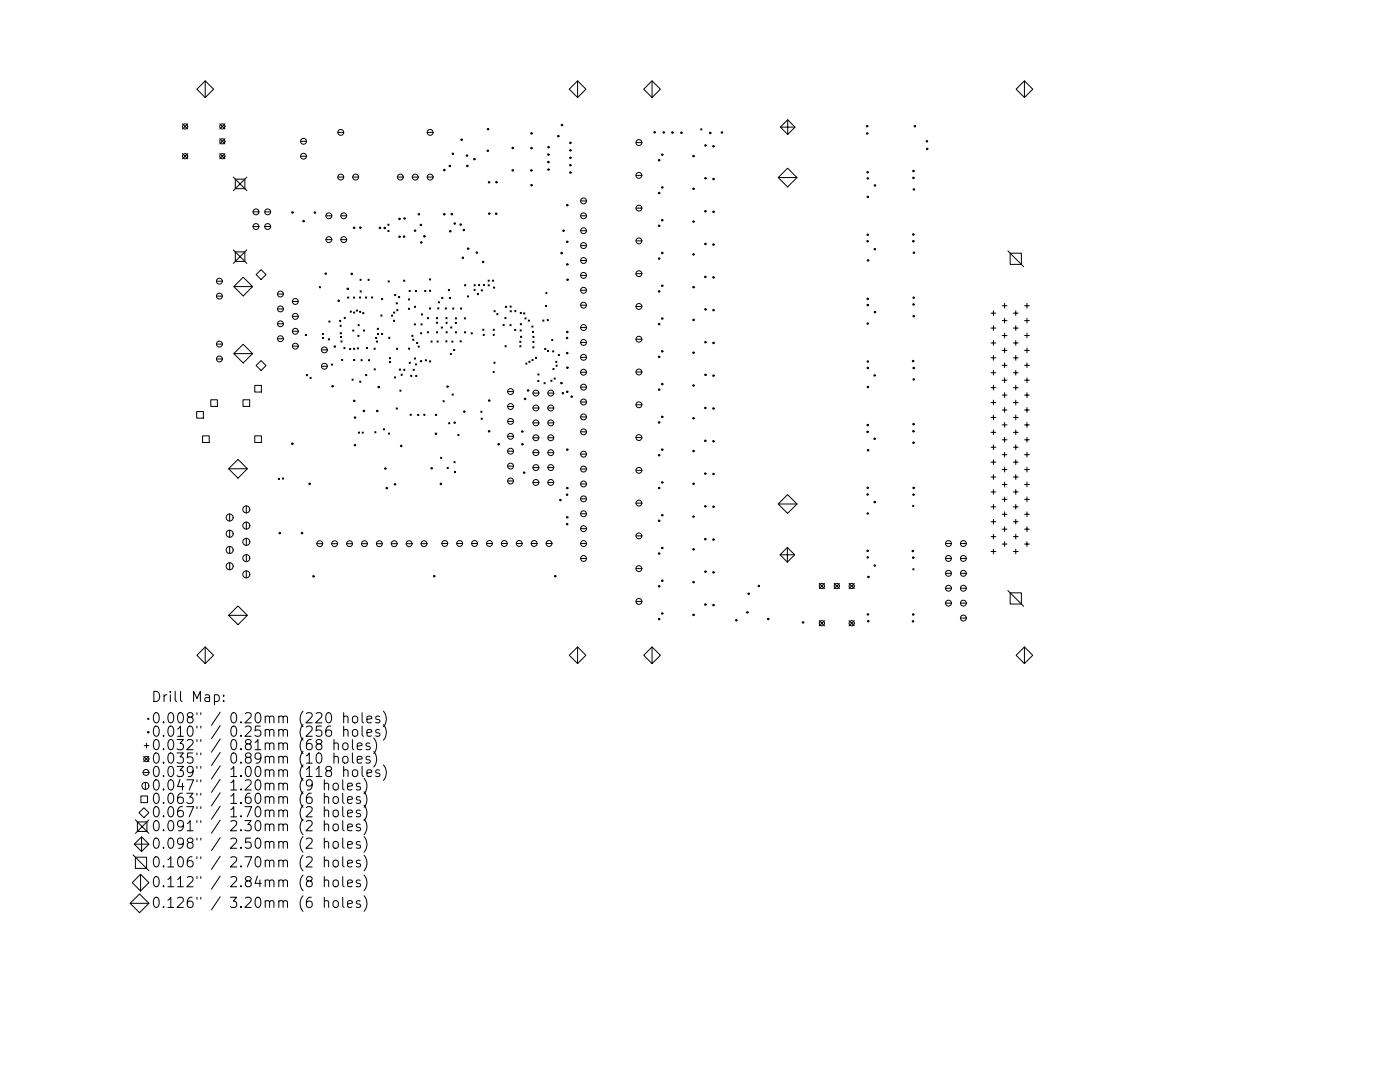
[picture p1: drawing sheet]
<svg xmlns="http://www.w3.org/2000/svg" width="279mm" height="216mm" viewBox="0 0 279 216" stroke-linecap="round" stroke-linejoin="round" font-family="sans-serif">
<g fill="none" stroke="#000" stroke-width=".2">
<path d="M41 16.1l1.6 1.7-1.6 1.7-1.7-1.7zM41 16.1v3.4M113.6 17.8l1.7-1.7 1.6 1.7-1.6 1.7zM115.3 16.1v3.4M130.1 16.1l1.7 1.7-1.7 1.7-1.6-1.7zM130.1 16.1v3.4M204.4 16.1l1.7 1.7-1.7 1.7-1.6-1.7zM204.4 16.1v3.4M36.4 24.7l1.1 1M36.4 30.7l1.1 1M37.5 24.7l-1.1 1M37.5 30.7l-1.1 1"/>
<path d="M43.9 24.7l1 1M43.9 27.7l1 1M43.9 30.7l1 1M44.9 24.7l-1 1M44.9 27.7l-1 1M44.9 30.7l-1 1M46.6 35.4l2.7 2.6M47 35.7h1.9v1.9h-1.9zM49.3 35.4l-2.7 2.6M60 28.2h1.2M60 31.2h1.2M67.4 26.4h1.2"/>
<path d="M67.4 35.3h1.2M70.4 35.3h1.2M79.3 35.3h1.2M82.3 35.3h1.2M85.3 26.4h1.1M85.3 35.3h1.1M126.9 28.5h1.2M126.9 35h1.2M139.8 25.7l.3 .2M140.1 25.7l-.3 .2M155.3 35.4h3.8M155.7 25.4h3"/>
<path d="M157.2 33.6l1.9 1.8-1.9 1.9-1.9-1.9zM157.2 23.9l1.5 1.5-1.5 1.4-1.5-1.4zM157.2 23.9v2.9M43.2 56.1h1.2M43.2 59.1h1.2M46.6 49.9l2.7 2.7M46.7 57.2h3.7M47 50.3h1.9v1.9h-1.9zM48.5 55.3l1.9 1.9-1.9 1.9-1.8-1.9zM49.3 49.9l-2.7 2.7M50.5 42.3h1.2M50.5 45.2h1.2"/>
<path d="M51.1 54.8l1-1 1 1-1 1zM52.8 42.3h1.2M52.8 45.2h1.2M55.4 58.7h1.1M63.7 57.2l.3 .2M64 57.2l-.3 .2M65 43.1h1.2M65 47.8h1.2M68 43.1h1.2M68 47.8h1.2M69.4 59.3l.2 .2M69.6 59.3l-.2 .2"/>
<path d="M70.6 59.3l.2 .2M70.8 59.3l-.2 .2M71.7 59.3l.3 .2M71.8 55.7l.3 .2M71.9 58l.2 .3M72 59.3l-.3 .2M72.1 55.7l-.3 .2M72.1 58l-.2 .3M72.9 59.3l.3 .2M73.2 59.3l-.3 .2M73.4 55.7l.3 .2M73.7 55.7l-.3 .2"/>
<path d="M74.2 59.2l.2 .3M74.4 59.2l-.2 .3M76.1 59.6l.3 .2M76.4 59.6l-.3 .2M77.4 44.7l.2 .3M77.4 46l.2 .2M77.5 56l.2 .3M77.6 44.7l-.2 .3M77.6 46l-.2 .2M77.7 56l-.2 .3M78.8 58.8l.2 .2M79 58.8l-.2 .2"/>
<path d="M79.5 59.2l.3 .2M79.8 59.2l-.3 .2M80.6 55.9l.2 .2M80.8 55.9l-.2 .2M81.5 59.6l.3 .3M81.6 57.9l.3 .3M81.8 59.6l-.3 .3M81.9 57.9l-.3 .3M82.9 57.9l.2 .3M83.1 57.9l-.2 .3M84.8 57.9l.2 .3M85 57.9l-.2 .3"/>
<path d="M85.7 57.9l.3 .2M85.7 55.6l.3 .3M86 57.9l-.3 .2M86 55.6l-.3 .3M88.2 59.3l.2 .3M88.4 59.3l-.2 .3M89.5 57.8l.2 .2M89.7 59.3l.2 .3M89.7 57.8l-.2 .2M89.9 59.3l-.2 .3M92.7 56.8l.3 .2M93 56.8l-.3 .2"/>
<path d="M93.3 59l.2 .3M93.5 59l-.2 .3M94.6 57.7l.2 .2M94.6 56.8l.2 .2M94.8 57.7l-.2 .2M94.8 56.8l-.2 .2M95.3 58.6l.2 .2M95.5 58.6l-.2 .2M95.5 56.8l.2 .2M95.7 56.8l-.2 .2M96 57.8l.3 .3M96.3 57.8l-.3 .3"/>
<path d="M96.5 56.8l.2 .2M96.7 56.8l-.2 .2M97.4 55.9l.2 .2M97.4 56.8l.3 .3M97.6 55.9l-.2 .2M97.7 56.8l-.3 .3M98.3 55.9l.2 .2M98.5 57.3l.2 .2M98.5 55.9l-.2 .2M98.7 57.3l-.2 .2M108.9 58.4l.3 .2M109.2 58.4l-.3 .2"/>
<path d="M115.9 43.1h1.1M115.9 40.1h1.1M115.9 46h1.1M115.9 49h1.1M115.9 52h1.1M115.9 55h1.1M115.9 57.9h1.1M126.9 41.5h1.2M126.9 48.1h1.2M126.9 54.6h1.2M201.1 50.1l3.2 3.1M201.6 50.5h2.2v2.3h-2.2z"/>
<path d="M42.1 79.8h1.3v1.3h-1.3zM43.2 68.7h1.2M43.2 71.6h1.2M46.7 70.6h3.7M48.5 79.8h1.3v1.3h-1.3zM48.5 68.7l1.9 1.9-1.9 1.8-1.8-1.8zM50.8 76.9h1.4v1.3h-1.4zM51.1 72.9l1-.9 1 .9-1 1zM55.4 61.6h1.1M55.4 64.6h1.1M55.4 67.6h1.1M58.4 60.2h1.1"/>
<path d="M58.4 63.1h1.1M58.4 66.1h1.1M58.4 69.1h1.1M60.9 66.7l.3 .3M61.2 74.7l.2 .3M61.2 66.7l-.3 .3M61.4 74.7l-.2 .3M61.9 75.3l.2 .2M62.1 75.3l-.2 .2M64.2 69.8h1.1M64.2 73.1h1.1M64.3 66.5l.3 .3"/>
<path d="M64.3 67.3l.3 .3M64.6 66.5l-.3 .3M64.6 67.3l-.3 .3M65.5 67.6l.3 .2M65.6 64l.3 .3M65.8 67.6l-.3 .2M65.9 64l-.3 .3M66.2 72.6l.2 .3M66.4 72.6l-.2 .3M67.8 63.9l.2 .2M67.9 64.9l.2 .2M67.9 66.4l.2 .2"/>
<path d="M67.9 67.1l.3 .3M68 63.9l-.2 .2M68 68l.3 .3M68.1 64.9l-.2 .2M68.1 66.4l-.2 .2M68.2 67.1l-.3 .3M68.2 71.7l.2 .2M68.3 68l-.3 .3M68.4 71.7l-.2 .2M68.6 69.3l.3 .3M68.7 63.3l.2 .3M68.9 69.3l-.3 .3"/>
<path d="M68.9 63.3l-.2 .3M69.8 69.5l.2 .3M69.9 62.1l.2 .2M70 69.5l-.2 .3M70.1 62.1l-.2 .2M70.2 75.6l.3 .3M70.4 65.8l.2 .3M70.5 75.6l-.3 .3M70.6 69.5l.2 .2M70.6 62.2l.2 .3M70.6 71.7l.2 .3M70.6 65.8l-.2 .3"/>
<path d="M70.8 69.5l-.2 .2M70.8 62.2l-.2 .3M70.8 71.7l-.2 .3M71.1 61.8l.3 .3M71.3 69.4l.2 .2M71.4 61.8l-.3 .3M71.4 66.9l.3 .2M71.5 64.8l.2 .2M71.5 69.4l-.2 .2M71.7 66.9l-.3 .2M71.7 64.8l-.2 .2M71.8 62.1l.2 .2"/>
<path d="M71.8 76l.2 .3M72 62.1l-.2 .2M72 76l-.2 .3M72 71.8l.3 .2M72.3 71.8l-.3 .2M72.4 62.4l.2 .2M72.5 65.8l.3 .3M72.6 62.4l-.2 .2M72.8 65.8l-.3 .3M73 74.7l.2 .3M73.1 69.3l.2 .3M73.2 74.7l-.2 .3"/>
<path d="M73.3 69.3l-.2 .3M73.5 71.8l.3 .2M73.8 71.8l-.3 .2M74.6 69.5l.3 .2M74.7 73.6l.2 .2M74.9 69.5l-.3 .2M74.9 73.6l-.2 .2M75 67.3l.2 .2M75.1 68l.3 .3M75.2 67.3l-.2 .2M75.3 65.5l.2 .2M75.3 66.5l.2 .3"/>
<path d="M75.4 68l-.3 .3M75.5 65.5l-.2 .2M75.5 66.5l-.2 .3M76 62.8l.2 .3M76.1 66.5l.3 .3M76.2 62.8l-.2 .3M76.4 66.5l-.3 .3M77.6 67.3l.2 .2M77.7 71.4l.3 .2M77.7 72.1l.3 .3M77.8 67.3l-.2 .2M78 71.4l-.3 .2"/>
<path d="M78 72.1l-.3 .3M78.1 62.9l.3 .2M78.4 62.9l-.3 .2M78.5 63.9l.3 .2M78.6 62.2l.2 .3M78.7 75.2l.2 .2M78.8 63.9l-.3 .2M78.8 62.2l-.2 .3M78.9 75.2l-.2 .2M79.1 60.4l.2 .2M79.1 69.5l.3 .2M79.2 61.8l.2 .2"/>
<path d="M79.3 60.4l-.2 .2M79.4 69.5l-.3 .2M79.4 61.8l-.2 .2M79.7 73.6l.2 .3M79.8 77.8l.2 .3M79.9 73.6l-.2 .3M80 77.8l-.2 .3M80 74.7l.3 .2M80.3 74.7l-.3 .2M80.6 73.7l.2 .2M80.8 73.7l-.2 .2M81.5 61.5l.2 .2"/>
<path d="M81.5 69.5l.3 .2M81.7 72.3l.2 .2M81.7 61.5l-.2 .2M81.8 69.5l-.3 .2M81.9 72.3l-.2 .2M82 74.9l.2 .2M82.2 66.9l.2 .2M82.2 74.9l-.2 .2M82.4 67.7l.2 .2M82.4 66.9l-.2 .2M82.4 73.7l.3 .2M82.6 67.7l-.2 .2"/>
<path d="M82.7 64.6l.2 .3M82.7 73.7l-.3 .2M82.7 61.1l.2 .2M82.7 71.4l.2 .3M82.9 64.6l-.2 .3M82.9 61.1l-.2 .2M82.9 72.6l.3 .2M82.9 71.4l-.2 .3M83 74.9l.2 .2M83.1 68.3l.3 .3M83.2 72.6l-.3 .2M83.2 74.9l-.2 .2"/>
<path d="M83.4 68.3l-.3 .3M83.4 69l.3 .3M83.7 69l-.3 .3M83.9 66.4l.3 .2M83.9 72l.3 .2M84 64.6l.2 .3M84.1 62.6l.2 .3M84.2 66.4l-.3 .2M84.2 72l-.3 .2M84.2 64.6l-.2 .3M84.3 62.6l-.2 .3M84.9 71.8l.2 .2"/>
<path d="M85.1 71.8l-.2 .2M85.3 66.2l.2 .2M85.3 63.4l.2 .2M85.5 66.2l-.2 .2M85.5 63.4l-.2 .2M85.7 72l.3 .2M85.7 61.4l.3 .3M86 72l-.3 .2M86 61.4l-.3 .3M86 68l.2 .3M86.2 68l-.2 .3M87.1 64.3l.2 .2"/>
<path d="M87.1 63.4l.2 .2M87.1 66.2l.3 .2M87.2 68l.2 .3M87.3 64.3l-.2 .2M87.3 63.4l-.2 .2M87.4 66.2l-.3 .2M87.4 61.4l.2 .3M87.4 68l-.2 .3M87.5 60.2l.2 .2M87.6 61.4l-.2 .3M87.7 60.2l-.2 .2M88.1 65.2l.2 .3"/>
<path d="M88.3 65.2l-.2 .3M88.4 80l.2 .2M88.6 80l-.2 .2M88.9 61.4l.2 .3M89 68l.2 .2M89 63.4l.2 .2M89 64.3l.2 .2M89 66.2l.3 .2M89.1 61.4l-.2 .3M89.2 68l-.2 .2M89.2 63.4l-.2 .2M89.2 64.3l-.2 .2"/>
<path d="M89.3 66.2l-.3 .2M89.9 70.5l.2 .2M89.9 65.2l.3 .3M90.1 70.5l-.2 .2M90.2 68l.2 .3M90.2 65.2l-.3 .3M90.2 78.6l.3 .2M90.3 61.4l.3 .3M90.4 68l-.2 .3M90.5 78.6l-.3 .2M90.5 69.7l.3 .2M90.6 61.4l-.3 .3"/>
<path d="M90.8 69.7l-.3 .2M90.9 64.3l.2 .3M90.9 63.4l.2 .2M90.9 66.2l.2 .2M91.1 64.3l-.2 .3M91.1 63.4l-.2 .2M91.1 66.2l-.2 .2M91.8 68l.3 .2M91.9 61.4l.3 .3M92.1 68l-.3 .2M92.2 61.4l-.3 .3M92.7 63.4l.2 .2"/>
<path d="M92.7 66.2l.2 .2M92.9 63.4l-.2 .2M92.9 66.2l-.2 .2M94 66.4l.3 .2M94.3 66.4l-.3 .2M96.3 65.7l.3 .2M96.4 66.7l.3 .2M96.6 65.7l-.3 .2M96.7 66.7l-.3 .2M98.4 74.1l.2 .3M98.4 66.7l.2 .2M98.4 65.7l.2 .2"/>
<path d="M98.6 72.3l.2 .2M98.6 62l.2 .2M98.6 74.1l-.2 .3M98.6 66.7l-.2 .2M98.6 65.7l-.2 .2M98.8 72.3l-.2 .2M98.8 62l-.2 .2M99.1 62.6l.3 .2M99.4 62.6l-.3 .2M100.4 64.7l.2 .3M100.6 64.7l-.2 .3M100.8 63.4l.2 .2"/>
<path d="M100.8 69l.2 .2M100.9 61.1l.2 .2M101 63.4l-.2 .2M101 69l-.2 .2M101.1 61.1l-.2 .2M101.3 78.1h1.2M101.8 64.8l.2 .2M101.8 61.1l.2 .2M101.8 62l.2 .2M102 64.8l-.2 .2M102 61.1l-.2 .2M102 62l-.2 .2"/>
<path d="M102.7 65.7l.2 .3M102.7 62l.3 .2M102.9 65.7l-.2 .3M103 62l-.3 .2M103.7 68.1l.3 .2M103.7 69l.3 .2M103.8 65.8l.2 .3M103.8 62.3l.3 .3M103.8 64.6l.3 .2M103.9 67.1l.2 .2M104 68.1l-.3 .2M104 69l-.3 .2"/>
<path d="M104 65.8l-.2 .3M104.1 62.3l-.3 .3M104.1 64.6l-.3 .2M104.1 67.1l-.2 .2M104.5 62.4l.2 .3M104.7 62.4l-.2 .3M104.7 63.4l.3 .3M104.9 72.4l.3 .3M105 63.4l-.3 .3M105.2 72.4l-.3 .3M105.4 63.9l.3 .2M105.5 72.1l.3 .2"/>
<path d="M105.7 63.9l-.3 .2M105.8 72.1l-.3 .2M106.1 65l.3 .3M106.2 71.7l.2 .3M106.2 66.1l.3 .2M106.3 69.2l.3 .2M106.3 68.1l.3 .2M106.3 67.1l.3 .2M106.4 78.4h1.1M106.4 65l-.3 .3M106.4 71.7l-.2 .3M106.5 66.1l-.3 .2"/>
<path d="M106.6 69.2l-.3 .2M106.6 68.1l-.3 .2M106.6 67.1l-.3 .2M106.9 71.3l.2 .2M107.1 71.3l-.2 .2M107.3 75.9l.3 .2M107.3 74.6l.3 .2M107.6 75.9l-.3 .2M107.6 74.6l-.3 .2M108.3 63.8l.3 .3M108.6 63.8l-.3 .3M108.6 76.4l.2 .2"/>
<path d="M108.7 69.5l.2 .2M108.8 76.4l-.2 .2M108.8 60.9l.3 .3M108.9 69.5l-.2 .2M109.1 60.9l-.3 .3M109.2 63.8l.2 .2M109.2 69.9l.3 .3M109.3 78.4h1.2M109.4 63.8l-.2 .2M109.5 69.9l-.3 .3M109.9 75.9l.3 .2M110.1 67.7l.2 .3"/>
<path d="M110.2 75.9l-.3 .2M110.3 70l.2 .2M110.3 67.7l-.2 .3M110.3 73.5l.3 .3M110.5 70l-.2 .2M110.6 75.4l.2 .3M110.6 73.5l-.3 .3M110.8 75.4l-.2 .3M110.9 72.1l.3 .2M111 72.8l.2 .3M111.2 72.1l-.3 .2M111.2 72.8l-.2 .3"/>
<path d="M111.4 70.7l.2 .3M111.6 70.7l-.2 .3M115.9 60.9h1.1M115.9 65.4h1.1M115.9 68.3h1.1M115.9 71.3h1.1M115.9 74.3h1.1M115.9 77.2h1.1M126.9 61.2h1.2M126.9 67.7h1.2M126.9 74.2h1.2M197.8 62.5h.9"/>
<path d="M197.8 65.5h.9M197.8 68.4h.9M197.8 71.4h.9M197.8 74.4h.9M197.8 77.4h.9M198.3 62v1M198.3 65v.9M198.3 68v.9M198.3 70.9v1M198.3 73.9v1M198.3 76.9v.9M198.3 79.8v1"/>
<path d="M200 61h1M200 64h1M200 66.9h1M200 69.9h1M200 72.9h1M200 75.9h1M200 78.8h1M200.5 60.5v1M200.5 63.5v1M200.5 66.5v.9M200.5 69.4v1M200.5 72.4v1"/>
<path d="M200.5 75.4v.9M200.5 78.4v.9M202.2 62.5h1M202.2 65.5h1M202.2 68.4h1M202.2 71.4h1M202.2 74.4h1M202.2 77.4h1M202.7 62v1M202.7 65v.9M202.7 68v.9M202.7 70.9v1"/>
<path d="M202.7 73.9v1M202.7 76.9v.9M202.7 79.8v1M204.5 61h.9M204.5 64h.9M204.5 66.9h.9M204.5 69.9h.9M204.5 72.9h.9M204.5 75.9h.9M204.5 78.8h.9M205 60.5v1M205 63.5v1"/>
<path d="M205 66.5v.9M205 69.4v1M205 72.4v1M205 75.4v.9M205 78.4v.9M39.3 82.1h1.3v1.3h-1.3zM40.4 87h1.4v1.3h-1.4zM45.6 93.5l1.9-1.8 1.9 1.8-1.9 1.9zM45.6 93.5h3.8M50.8 87h1.4v1.3h-1.4zM55.5 95.4l.3 .3M55.8 95.4l-.3 .3"/>
<path d="M56.4 95.4l.2 .2M56.6 95.4l-.2 .2M71.5 86.2l.2 .2M71.7 86.2l-.2 .2M72.3 86.2l.2 .2M72.5 86.2l-.2 .2M74.8 86.1l.2 .3M75 86.1l-.2 .3M76.5 85.5l.2 .3M76.7 85.5l-.2 .3M77.5 86.4l.3 .2M77.8 86.4l-.3 .2"/>
<path d="M79.1 81.4l.2 .2M79.3 81.4l-.2 .2M81.8 82.6l.3 .3M82.1 82.6l-.3 .3M83.3 82.7l.3 .2M83.6 82.7l-.3 .2M84.6 82.6l.2 .3M84.8 82.6l-.2 .3M86.9 82.7l.3 .2M87.2 82.7l-.3 .2M87.9 91.2l.3 .3M88.2 91.2l-.3 .3"/>
<path d="M89.2 93.3l.3 .2M89.5 93.3l-.3 .2M89.5 84.3l.3 .3M89.8 84.3l-.3 .3M90.6 92.1l.2 .2M90.7 94.1l.2 .2M90.8 92.1l-.2 .2M90.9 94.1l-.2 .2M91.4 86.7l.2 .2M91.6 86.7l-.2 .2M96 82l.2 .3M96 83.4l.3 .3"/>
<path d="M96.2 82l-.2 .3M96.3 83.4l-.3 .3M101.3 81.1h1.2M101.3 84.1h1.2M101.3 87.1h1.2M101.3 90h1.2M101.3 93h1.2M101.3 96h1.2M106.4 81.4h1.1M106.4 84.4h1.1M106.4 87.4h1.1M106.4 90.3h1.1"/>
<path d="M106.4 93.3h1.1M106.4 96.3h1.1M109.3 81.4h1.2M109.3 84.4h1.2M109.3 87.4h1.2M109.3 90.3h1.2M109.3 93.3h1.2M109.3 96.3h1.2M115.9 80.2h1.1M115.9 83.2h1.1M115.9 86.2h1.1M115.9 90.6h1.1"/>
<path d="M115.9 93.6h1.1M115.9 96.6h1.1M115.9 99.5h1.1M126.9 80.8h1.2M126.9 87.3h1.2M126.9 93.8h1.2M157.2 98.7l1.9 1.9-1.9 1.8-1.9-1.8zM197.8 80.3h.9M197.8 83.3h.9M197.8 86.3h.9M197.8 89.2h.9M197.8 92.2h.9"/>
<path d="M197.8 95.2h.9M197.8 98.2h.9M198.3 82.8v1M198.3 85.8v.9M198.3 88.8v.9M198.3 91.7v1M198.3 94.7v1M198.3 97.7v.9M200 81.8h1M200 84.8h1M200 87.8h1M200 90.7h1"/>
<path d="M200 93.7h1M200 96.7h1M200 99.6h1M200.5 81.3v1M200.5 84.3v1M200.5 87.3v.9M200.5 90.3v.9M200.5 93.2v1M200.5 96.2v.9M200.5 99.2v.9M202.2 80.3h1M202.2 83.3h1"/>
<path d="M202.2 86.3h1M202.2 89.2h1M202.2 92.2h1M202.2 95.2h1M202.2 98.2h1M202.7 82.8v1M202.7 85.8v.9M202.7 88.8v.9M202.7 91.7v1M202.7 94.7v1M202.7 97.7v.9M204.5 81.8h.9"/>
<path d="M204.5 84.8h.9M204.5 87.8h.9M204.5 90.7h.9M204.5 93.7h.9M204.5 96.7h.9M204.5 99.6h.9M205 81.3v1M205 84.3v1M205 87.3v.9M205 90.3v.9M205 93.2v1M205 96.2v.9"/>
<path d="M205 99.2v.9M45.8 102.6v1.4M45.8 105.8v1.4M45.8 109v1.4M45.8 112.3v1.4M49.2 100.9v1.4M49.2 104.2v1.4M49.2 107.4v1.4M49.2 110.7v1.4M49.2 113.9v1.4M63.2 108.5h1.2M66.2 108.5h1.2"/>
<path d="M69.2 108.5h1.1M72.1 108.5h1.2M75.1 108.5h1.2M78.1 108.5h1.2M81.1 108.5h1.1M84 108.5h1.2M88.2 108.4h1.1M91.2 108.4h1.1M94.1 108.4h1.2M97.1 108.4h1.2M100.1 108.4h1.1M103 108.4h1.2"/>
<path d="M106 108.4h1.2M109 108.4h1.2M115.9 108.5h1.1M115.9 102.5h1.1M115.9 105.5h1.1M115.9 111.4h1.1M126.9 100.4h1.2M126.9 106.9h1.2M126.9 113.5h1.2M155.3 100.6h3.8M155.7 110.7l1.4-1.5 1.5 1.5-1.5 1.5zM155.7 110.7h2.9"/>
<path d="M157.1 109.2v3M163.5 116.4l1 1.1M164.5 116.4l-1 1.1M166.5 116.4l1 1.1M167.5 116.4l-1 1.1M169.4 116.4l1.1 1.1M170.5 116.4l-1.1 1.1M182.1 100.8l.3 .3M182.2 113.5l.2 .2M182.4 100.8l-.3 .3M182.4 113.5l-.2 .2M188.7 108.5h1.2"/>
<path d="M188.7 111.4h1.2M188.7 114.4h1.2M188.7 117.4h1.2M191.7 108.5h1.1M191.7 111.4h1.1M191.7 114.4h1.1M191.7 117.4h1.1M197.8 101.1h.9M197.8 104.1h.9M197.8 107.1h.9M197.8 110h.9M198.3 100.7v.9"/>
<path d="M198.3 103.6v1M198.3 106.6v1M198.3 109.6v.9M200 102.6h1M200 105.6h1M200 108.6h1M200.5 102.1v1M200.5 105.1v1M200.5 108.1v.9M201.1 117.8l3.2 3.2M201.6 118.3h2.2v2.2h-2.2zM202.2 101.1h1"/>
<path d="M202.2 104.1h1M202.2 107.1h1M202.2 110h1M202.7 100.7v.9M202.7 103.6v1M202.7 106.6v1M202.7 109.6v.9M204.5 102.6h.9M204.5 105.6h.9M204.5 108.6h.9M205 102.1v1M205 105.1v1"/>
<path d="M205 108.1v.9M30.7 137.9a1.07 1.07 0 0 1 1.2 .7 1.07 1.07 0 0 1-.4 1.3l-.8 .1zM32.7 138.6v1.4M33.3 138.6l-.4 .1-.2 .3M34 137.9v.2M34 138.6v1.4M35 137.9v1.8l.3 .3M36 137.9v1.8l.3 .3M38.6 140v-2.1l.7 1.5 .7-1.5v2.1M41 129.1l1.6 1.7-1.6 1.6-1.7-1.6zM41 129.1v3.3M41 138.7h.7l.1 1.3"/>
<path d="M41.8 139.1l-.6 .1a.4 .4 0 0 0-.4 .4 .4 .4 0 0 0 .4 .4l.6-.1M42.8 138.7l.6-.1 .4 .4v.6l-.2 .3h-.8M42.8 138.6v2.1M44.6 139.8v.2M44.6 138.7v.2M45.6 122.8l1.9-1.9 1.9 1.9-1.9 1.9zM45.6 122.8h3.8M113.6 130.8l1.7-1.7 1.6 1.7-1.6 1.6zM115.3 129.1v3.3M126.9 120h1.2M130.1 129.1l1.7 1.7-1.7 1.6-1.6-1.6zM130.1 129.1v3.3"/>
<path d="M163.5 123.8l1 1.1M164.5 123.8l-1 1.1M169.4 123.8l1.1 1.1M170.5 123.8l-1.1 1.1M188.7 120.4h1.2M191.7 120.4h1.1M191.7 123.3h1.1M204.4 129.1l1.7 1.7-1.7 1.6-1.6-1.6zM204.4 129.1v3.3M28.1 158.8h1.3v1.4h-1.3zM28.5 154.1h1.2M28.7 150.9l1 1.1"/>
<path d="M28.8 148.8h.9M29 156.1v1.4M29.2 148.3v1M29.5 143.3l.2 .2M29.7 143.3l-.2 .2M29.7 150.9l-1 1.1M30.8 150.4a.49 .49 0 0 1 .5-.2 .49 .49 0 0 1 .4 .4 1.05 1.05 0 0 1-.6 1.7 1.24 1.24 0 0 1-.3-1.9zM30.8 153.1l.1-.1a.48 .48 0 0 1 .8 .3 1.05 1.05 0 0 1-.6 1.7 1.24 1.24 0 0 1-.3-1.9zM30.8 155.8a.49 .49 0 0 1 .5-.2 .49 .49 0 0 1 .4 .4 1.05 1.05 0 0 1-.6 1.6 1.24 1.24 0 0 1-.3-1.8zM30.9 142.3l.4-.1a1.27 1.27 0 0 1 0 2h-.2a1.35 1.35 0 0 1-.2-1.9zM30.9 145a.48 .48 0 0 1 .8 .3 1.05 1.05 0 0 1-.6 1.6 1.35 1.35 0 0 1-.2-1.9zM30.9 147.7a.48 .48 0 0 1 .8 .3 1.05 1.05 0 0 1-.6 1.6 1.35 1.35 0 0 1-.2-1.9z"/>
<path d="M30.9 158.4l.4-.1a1.27 1.27 0 0 1 0 2h-.2a1.35 1.35 0 0 1-.2-1.9zM32.6 144v.2M32.6 146.7v.2M32.6 149.4v.2M32.6 152.1v.2M32.6 154.8v.2M32.6 157.4v.2M33.7 150.4a.49 .49 0 0 1 .5-.2 .49 .49 0 0 1 .4 .4 1.05 1.05 0 0 1-.6 1.7 1.24 1.24 0 0 1-.3-1.9zM33.7 153.1l.1-.1a.48 .48 0 0 1 .8 .3 1.05 1.05 0 0 1-.6 1.7 1.24 1.24 0 0 1-.3-1.9zM33.7 155.8a.49 .49 0 0 1 .5-.2 .49 .49 0 0 1 .4 .4 1.05 1.05 0 0 1-.6 1.6 1.24 1.24 0 0 1-.3-1.8zM33.8 142.3l.4-.1a1.27 1.27 0 0 1 0 2h-.2a1.35 1.35 0 0 1-.2-1.9zM33.8 145a.48 .48 0 0 1 .8 .3 1.05 1.05 0 0 1-.6 1.6 1.35 1.35 0 0 1-.2-1.9z"/>
<path d="M33.8 147.7a.48 .48 0 0 1 .8 .3 1.05 1.05 0 0 1-.6 1.6 1.35 1.35 0 0 1-.2-1.9zM33.8 158.4l.4-.1a1.27 1.27 0 0 1 0 2h-.2a1.35 1.35 0 0 1-.2-1.9zM35.3 147.6h1.3l-.7 .7a.55 .55 0 0 1 .7 .4v.5l-.2 .3-.8 .1-.3-.2M35.3 150.2h1.3l-.7 .8a.55 .55 0 0 1 .7 .4v.5l-.2 .3-.8 .1-.3-.2M35.3 152.9h1.3l-.7 .8a.55 .55 0 0 1 .7 .4v.5l-.2 .3-.8 .1-.3-.2M35.4 145.5l.6-.6v2M35.4 146.9h1.2M35.7 142.3a.48 .48 0 0 1 .8 .3 1.05 1.05 0 0 1-.6 1.6 1.35 1.35 0 0 1-.2-1.9zM35.9 155.5l-.5 1.5h1.3M36.4 158.3a.8 .8 0 0 0-1 .9v.7l.2 .3 .6 .1 .3-.2 .1-.7-.2-.2-.6-.1-.4 .3M36.4 156.3v1.3M37.3 155.6h1.3l-.8 2"/>
<path d="M37.3 158.3h1.2l-.6 .8a.55 .55 0 0 1 .6 .3v.5l-.2 .3-.7 .1-.3-.2M37.4 147.8l.3-.2 .6 .1a.56 .56 0 0 1 .1 .7l-1.1 1.2h1.2M37.7 145a.48 .48 0 0 1 .7 .3 1.05 1.05 0 0 1-.5 1.6 1.35 1.35 0 0 1-.2-1.9zM37.8 143.1l-.4-.4 .1-.3 .3-.2 .5 .1 .2 .3-.1 .3-.8 .3-.2 .3 .1 .5 .3 .2 .5-.1 .2-.2-.1-.6-.3-.2M38.4 150.2h-.9l-.1 1 .3-.2 .6 .1 .2 .3-.1 .7-.3 .2h-.4l-.3-.2M38.5 153.8l-.4 .4h-.3l-.4-.4v-.5l.2-.3 .5-.1 .3 .2a1.34 1.34 0 0 1-.4 1.9h-.4M39.3 142.2v.4M39.3 144.9v.4M39.3 147.6v.4M39.3 150.2v.4M39.3 152.9v.4M39.3 155.6v.4"/>
<path d="M39.3 158.3v.4M40.1 142.2v.4M40.1 144.9v.4M40.1 147.6v.4M40.1 150.2v.4M40.1 152.9v.4M40.1 155.6v.4M40.1 158.3v.4M43.9 142.1l-1.7 2.6M43.9 144.8l-1.7 2.6M43.9 147.5l-1.7 2.6M43.9 150.1l-1.7 2.7"/>
<path d="M43.9 152.8l-1.7 2.6M43.9 155.5l-1.7 2.6M43.9 158.2l-1.7 2.6M46.1 153.5l.5-.6v2.1M46.1 156.2l.5-.6v2M46.1 158.9l.5-.6v2M46.1 155h1.1M46.1 157.6h1.1M46.3 150.4a.49 .49 0 0 1 .5-.2 .49 .49 0 0 1 .3 .4 1.05 1.05 0 0 1-.5 1.7 1.24 1.24 0 0 1-.3-1.9zM46.4 142.3a.48 .48 0 0 1 .7 .3 1.05 1.05 0 0 1-.5 1.6 1.35 1.35 0 0 1-.2-1.9zM46.4 145a.48 .48 0 0 1 .7 .3 1.05 1.05 0 0 1-.5 1.6 1.35 1.35 0 0 1-.2-1.9zM46.4 147.7a.48 .48 0 0 1 .7 .3 1.05 1.05 0 0 1-.5 1.6 1.35 1.35 0 0 1-.2-1.9z"/>
<path d="M48.1 144v.2M48.1 146.7v.2M48.1 149.4v.2M48.1 152.1v.2M48.1 154.8v.2M48.1 157.4v.2M49 142.4l.3-.2 .6 .1a.55 .55 0 0 1 .1 .8l-1.1 1.1h1.2M49 145.1l.3-.2 .6 .1a.55 .55 0 0 1 .1 .8l-1.1 1.1h1.2M49 155.8l.3-.2 .6 .1a.55 .55 0 0 1 .1 .8l-1.1 1.1h1.2M49.2 153.1l.1-.1a.48 .48 0 0 1 .7 .3 1.05 1.05 0 0 1-.5 1.7 1.24 1.24 0 0 1-.3-1.9zM49.4 148.4l-.4-.3 .1-.3 .3-.2 .5 .1 .2 .3-.1 .2-.8 .3-.2 .3v.4l.4 .4h.3l.4-.4-.1-.6-.3-.2M49.4 151.1l-.4-.4 .1-.3 .3-.2 .5 .1 .2 .3-.1 .3-.8 .3-.2 .3v.4l.4 .4h.3l.4-.4-.1-.6-.3-.2"/>
<path d="M49.9 158.3a.8 .8 0 0 0-.9 .9v.7l.2 .3 .5 .1 .3-.2 .1-.7-.2-.2-.5-.1-.4 .3M50.9 148.1l.6-.5v2M50.9 149.6h1.2M51.1 142.4l.1-.1a.48 .48 0 0 1 .8 .3 1.05 1.05 0 0 1-.6 1.6 1.23 1.23 0 0 1-.3-1.8zM51.1 153.1l.1-.1a.48 .48 0 0 1 .8 .3 1.05 1.05 0 0 1-.6 1.7 1.23 1.23 0 0 1-.3-1.9zM51.1 155.8a.49 .49 0 0 1 .5-.2 .49 .49 0 0 1 .4 .4 1.05 1.05 0 0 1-.6 1.6 1.24 1.24 0 0 1-.3-1.8zM51.1 158.5l.1-.1a.48 .48 0 0 1 .8 .3 1.05 1.05 0 0 1-.6 1.6 1.23 1.23 0 0 1-.3-1.8zM52 144.9h-1l-.1 1 .3-.2 .7 .1 .2 .2-.1 .7-.3 .2h-.5l-.3-.2M52.1 151.1l-.4 .4-.6-.1-.2-.3v-.5l.2-.3 .6-.1 .3 .2a1.34 1.34 0 0 1-.5 1.9h-.4M52.9 143.1a.5 .5 0 0 1 .9 .1v1M52.9 145.8a.5 .5 0 0 1 .9 .1v1M52.9 148.4a.5 .5 0 0 1 .9 .1v1.1"/>
<path d="M52.9 151.1a.5 .5 0 0 1 .9 .1v1.1M52.9 153.8a.5 .5 0 0 1 .9 .1v1.1M52.9 156.5a.5 .5 0 0 1 .9 .1v1M52.9 159.2a.5 .5 0 0 1 .9 0v1.1M52.9 142.9v1.3M52.9 145.6v1.3M52.9 148.2v1.4M52.9 150.9v1.4M52.9 153.6v1.4M52.9 156.3v1.3M52.9 159v1.3M53.8 143.2l.3-.3 .5 .1 .1 1.2"/>
<path d="M53.8 145.9l.3-.3 .5 .1 .1 1.2M53.8 148.5l.3-.3 .5 .1 .1 1.3M53.8 151.2l.3-.3 .5 .1 .1 1.3M53.8 153.9l.3-.3 .5 .1 .1 1.3M53.8 156.6l.3-.3 .5 .1 .1 1.2M53.8 159.2l.3-.2 .5 .1 .1 1.2M55.6 143.1a.5 .5 0 0 1 .9 .1v1M55.6 145.8a.5 .5 0 0 1 .9 .1v1M55.6 148.4a.5 .5 0 0 1 .9 .1v1.1M55.6 151.1a.5 .5 0 0 1 .9 .1v1.1M55.6 153.8a.5 .5 0 0 1 .9 .1v1.1M55.6 156.5a.5 .5 0 0 1 .9 .1v1"/>
<path d="M55.6 159.2a.5 .5 0 0 1 .9 0v1.1M55.6 142.9v1.3M55.6 145.6v1.3M55.6 148.2v1.4M55.6 150.9v1.4M55.6 153.6v1.4M55.6 156.3v1.3M55.6 159v1.3M56.5 143.2l.3-.3 .5 .1 .1 1.2M56.5 145.9l.3-.3 .5 .1 .1 1.2M56.5 148.5l.3-.3 .5 .1 .1 1.3M56.5 151.2l.3-.3 .5 .1 .1 1.3"/>
<path d="M56.5 153.9l.3-.3 .5 .1 .1 1.3M56.5 156.6l.3-.3 .5 .1 .1 1.2M56.5 159.2l.3-.2 .5 .1 .1 1.2M60.5 141.9a2.33 2.33 0 0 0 0 3.1M60.5 144.6a2.33 2.33 0 0 0 0 3.1M60.5 147.3a2.33 2.33 0 0 0 0 3.1M60.5 150a2.33 2.33 0 0 0 0 3M60.5 152.6a2.33 2.33 0 0 0 0 3.1M60.5 155.3a2.33 2.33 0 0 0 0 3.1M60.5 158a2.33 2.33 0 0 0 0 3.1M61.1 142.4l.3-.2 .7 .1a.56 .56 0 0 1 .1 .8l-1.1 1.1h1.2M61.1 145.1l.3-.2 .7 .1a.56 .56 0 0 1 .1 .8l-1.1 1.1h1.2"/>
<path d="M61.1 150.8l.6-.6v2.1M61.1 153.5l.6-.6v2.1M61.1 152.3h1.2M61.1 155h1.2M62.1 147.6a.8 .8 0 0 0-1 .8v.8l.2 .3 .6 .1 .3-.2 .1-.7-.2-.3-.6-.1-.4 .4M62.1 158.3a.8 .8 0 0 0-1 .9v.7l.2 .3 .6 .1 .3-.2 .1-.7-.2-.2-.6-.1-.4 .3M62.3 156.5l-.4 .4h-.4l-.4-.4v-.5l.2-.3 .6-.1 .3 .2a1.34 1.34 0 0 1-.5 1.8h-.4M63.1 142.4l.3-.2 .6 .1a.56 .56 0 0 1 .1 .8l-1.1 1.1h1.2M63.1 153.5l.6-.6v2.1M63.1 155h1.1M63.3 150.4a.49 .49 0 0 1 .5-.2 .49 .49 0 0 1 .3 .4 1.05 1.05 0 0 1-.5 1.7 1.24 1.24 0 0 1-.3-1.9zM63.5 148.4l-.4-.3 .1-.3 .3-.2 .5 .1 .2 .3-.1 .2-.8 .3-.2 .3v.4l.4 .4 .5-.1 .2-.3-.1-.6-.2-.2"/>
<path d="M64.1 144.9h-.9l-.1 1 .3-.2 .6 .1 .2 .2-.1 .7-.2 .2h-.5l-.3-.2M64.7 156.5a.5 .5 0 0 1 .9 .1v1M64.7 159.2a.5 .5 0 0 1 .9 0v1.1M64.7 155.6v2M64.7 158.3v2M65.3 142.3l.4-.1a1.27 1.27 0 0 1 0 2h-.2a1.35 1.35 0 0 1-.2-1.9zM65.4 153.8l-.4-.4 .1-.3 .3-.2 .6 .1 .2 .3-.1 .3-.9 .3-.2 .3v.4l.4 .4h.4l.4-.4-.1-.6-.3-.2M66 144.9a.8 .8 0 0 0-1 .9v.7l.2 .3 .6 .1 .3-.2 .1-.7-.2-.2-.6-.1-.4 .3M66.7 148.4a.5 .5 0 0 1 .8 .1v1.1M66.7 151.1a.5 .5 0 0 1 .8 .1v1.1M66.7 156.4a.55 .55 0 0 1 .8 .3v.5a.55 .55 0 0 1-.5 .5 .55 .55 0 0 1-.5-.5v-.5zM66.7 159.1a.55 .55 0 0 1 .8 .2v.6a.55 .55 0 0 1-.5 .4 .55 .55 0 0 1-.5-.4v-.6z"/>
<path d="M66.7 147.6v2M66.7 150.2v2.1M68.4 155.6v1.7l.3 .3M68.4 158.3v1.7l.3 .3M68.6 143.1a.5 .5 0 0 1 .9 .1v1M68.6 145.8a.5 .5 0 0 1 .9 .1v1M68.6 148.3a.55 .55 0 0 1 .9 .3v.6a.55 .55 0 0 1-.6 .4 .55 .55 0 0 1-.5-.4v-.6zM68.6 151a.55 .55 0 0 1 .9 .3v.6a.55 .55 0 0 1-.6 .4 .55 .55 0 0 1-.5-.4v-.6zM68.6 153.8a.5 .5 0 0 1 .9 .1v1.1M68.6 142.2v2M68.6 144.9v2M68.6 152.9v2.1"/>
<path d="M69.4 157l.9-.2-.1-.4-.5-.1-.3 .3 .1 .9h.7M69.4 159.6l.9-.2-.1-.3-.5-.1-.3 .2 .1 1h.7M70.3 147.6v1.7l.3 .3M70.3 150.2v1.8l.3 .3M70.5 143a.55 .55 0 0 1 .9 .3v.6a.55 .55 0 0 1-.5 .4 .55 .55 0 0 1-.6-.4v-.6zM70.5 145.7a.55 .55 0 0 1 .9 .3v.5a.55 .55 0 0 1-.5 .4 .55 .55 0 0 1-.6-.4v-.5zM70.5 153.7a.55 .55 0 0 1 .9 .3v.6a.55 .55 0 0 1-.5 .4 .55 .55 0 0 1-.6-.4v-.6zM71.3 148.9l1-.2-.1-.4-.6-.1-.3 .3 .1 1h.8M71.3 151.6l1-.2-.1-.4-.6-.1-.3 .3 .1 1h.8M71.9 156.4l-.5-.1-.3 .3 .1 .3 .7 .2v.4h-.8M71.9 159.1l-.5-.1-.3 .2 .1 .3 .7 .2v.5h-.8M72.3 142.2v1.7l.3 .3"/>
<path d="M72.3 144.9v1.7l.3 .3M72.3 152.9v1.8l.3 .3M72.7 155.3a2.33 2.33 0 0 1 0 3.1M72.7 158a2.33 2.33 0 0 1 0 3.1M73.2 143.6l1-.2-.1-.4-.6-.1-.3 .3 .1 .9h.8M73.2 146.2l1-.2-.1-.3-.6-.1-.3 .3 .1 .9h.8M73.2 154.3l1-.2-.1-.4-.6-.1-.3 .3 .1 1h.8M73.8 148.3l-.5-.1-.3 .3 .1 .3 .7 .2v.5h-.8M73.8 151l-.5-.1-.3 .3 .1 .3 .7 .2v.5h-.8M74.6 147.3a2.33 2.33 0 0 1 0 3.1M74.6 150a2.33 2.33 0 0 1 0 3M75.7 143l-.4-.1-.3 .3 .1 .3 .6 .2v.4h-.7"/>
<path d="M75.7 145.7l-.4-.1-.3 .3 .1 .2 .6 .2v.5h-.7M75.7 153.7l-.4-.1-.3 .3 .1 .3 .6 .2v.5h-.7M76.5 141.9a2.33 2.33 0 0 1 0 3.1M76.5 144.6a2.32 2.32 0 0 1 0 3.1M76.5 152.6a2.32 2.32 0 0 1 0 3.1M26.4 176.1l1.7-1.6 1.6 1.6-1.6 1.7zM26.6 170.6l3.1 3.1M26.8 168.4h2.9M27 171h2.3v2.3h-2.3zM27 163.6l2.7 2.7M27.4 164h1.9v1.9h-1.9zM27.7 162.2l1-1 1 1-1 1z"/>
<path d="M27.8 178.4l1.9 1.8-1.9 1.9-1.8-1.9zM28.1 174.5v3.3M28.3 167l1.4 1.4-1.4 1.5-1.5-1.5zM28.3 167v2.9M29.7 163.6l-2.7 2.7M30.8 161.2a.49 .49 0 0 1 .5-.2 .49 .49 0 0 1 .4 .3 1.05 1.05 0 0 1-.6 1.7 1.24 1.24 0 0 1-.3-1.8zM30.9 163.8l.4-.1a1.27 1.27 0 0 1 0 2.1h-.2a1.35 1.35 0 0 1-.2-2zM30.9 167.3l.4-.1a1.27 1.27 0 0 1 0 2.1h-.2a1.35 1.35 0 0 1-.2-2zM30.9 171h.4a1.27 1.27 0 0 1 0 2h-.2a1.35 1.35 0 0 1-.2-2zM30.9 175l.4-.1a1.27 1.27 0 0 1 0 2h-.2a1.35 1.35 0 0 1-.2-1.9zM30.9 179.1a.48 .48 0 0 1 .8 .3 1.05 1.05 0 0 1-.6 1.7 1.35 1.35 0 0 1-.2-2zM32.6 160.1v.2"/>
<path d="M32.6 162.8v.2M32.6 165.6v.2M32.6 169.1v.2M32.6 172.8v.2M32.6 176.7v.2M33.5 171.5l.6-.5v2M33.5 175.5l.6-.6v2M33.5 179.6l.6-.6v2.1M33.5 173h1.2M33.5 176.9h1.2M33.7 161.2a.49 .49 0 0 1 .5-.2 .49 .49 0 0 1 .4 .3 1.05 1.05 0 0 1-.6 1.7 1.24 1.24 0 0 1-.3-1.8zM33.8 163.8l.4-.1a1.27 1.27 0 0 1 0 2.1h-.2a1.35 1.35 0 0 1-.2-2z"/>
<path d="M33.8 167.3l.4-.1a1.27 1.27 0 0 1 0 2.1h-.2a1.35 1.35 0 0 1-.2-2zM35.4 175.5l.6-.6v2M35.4 179.2l.3-.2 .7 .1a.56 .56 0 0 1 .1 .8l-1.2 1.2h1.3M35.4 176.9h1.2M35.7 171a.48 .48 0 0 1 .8 .3 1.05 1.05 0 0 1-.6 1.7 1.35 1.35 0 0 1-.2-2zM36.4 161a.8 .8 0 0 0-1 .8v.8l.2 .3 .6 .1 .3-.2 .1-.7-.2-.3-.6-.1-.4 .4M36.6 164.6l-.4 .4h-.4l-.4-.4v-.5l.2-.3 .6-.1 .3 .2a1.34 1.34 0 0 1-.5 1.9h-.4M36.6 168.1l-.4 .4h-.4l-.4-.4v-.5l.2-.3 .6-.1 .3 .2a1.34 1.34 0 0 1-.5 1.9h-.4M37.3 161h1.3l-.8 2M37.4 164.3l.6-.6v2.1M37.4 175.1l.3-.2 .6 .1a.56 .56 0 0 1 .1 .8l-1.1 1.1h1.2M37.4 165.8h1.1"/>
<path d="M37.8 168.1l-.4-.4 .1-.3 .3-.2 .5 .1 .2 .3-.1 .3-.8 .3-.2 .3 .1 .6 .3 .2h.3l.4-.4-.1-.6-.3-.2M38.3 171a.8 .8 0 0 0-.9 .8v.8l.2 .3 .5 .1 .3-.2 .1-.7-.2-.3-.5-.1-.4 .4M38.3 179a.8 .8 0 0 0-.9 .9v.8l.2 .3 .5 .1 .3-.2 .1-.7-.2-.3-.5-.1-.4 .4M39.3 161v.3M39.3 163.7v.4M39.3 167.2v.4M39.3 171v.3M39.3 174.9v.4M39.3 179v.4M40.1 161v.3M40.1 163.7v.4M40.1 167.2v.4"/>
<path d="M40.1 171v.3M40.1 174.9v.4M40.1 179v.4M43.9 160.9l-1.7 2.6M43.9 163.6l-1.7 2.7M43.9 167.1l-1.7 2.6M43.9 170.9l-1.7 2.6M43.9 174.8l-1.7 2.6M43.9 178.9l-1.7 2.7M46 179h1.2l-.6 .8a.56 .56 0 0 1 .6 .4v.5l-.2 .3-.7 .1-.3-.2M46.1 161.5l.5-.5v2M46.1 163.9l.3-.2 .6 .1a.55 .55 0 0 1 .1 .8l-1.1 1.2h1.2"/>
<path d="M46.1 167.4l.3-.2 .6 .1a.55 .55 0 0 1 .1 .8l-1.1 1.2h1.2M46.1 171.1l.3-.1h.6a.55 .55 0 0 1 .1 .8l-1.1 1.2h1.2M46.1 175.1l.3-.2 .6 .1a.55 .55 0 0 1 .1 .8l-1.1 1.1h1.2M46.1 160.3h1.1M46.1 163h1.1M48.1 160.1v.2M48.1 162.8v.2M48.1 165.6v.2M48.1 169.1v.2M48.1 172.8v.2M48.1 176.7v.2M48.9 161h1.3l-.8 2"/>
<path d="M48.9 163.7h1.2l-.6 .8a.56 .56 0 0 1 .6 .4v.5l-.2 .3-.7 .1-.3-.2M48.9 171h1.3l-.8 2M49 179.2l.3-.2 .6 .1a.55 .55 0 0 1 .1 .8l-1.1 1.2h1.2M49.4 175.8l-.4-.4 .1-.3 .3-.2 .5 .1 .2 .3-.1 .3-.8 .3-.2 .3v.4l.4 .3h.3l.4-.3-.1-.6-.3-.2M50 167.2h-.9l-.1 1 .3-.2 .6 .1 .2 .3-.1 .7-.3 .2h-.4l-.3-.2M51.1 161.2a.49 .49 0 0 1 .5-.2 .49 .49 0 0 1 .4 .3 1.05 1.05 0 0 1-.6 1.7 1.23 1.23 0 0 1-.3-1.8zM51.1 167.4l.1-.1a.48 .48 0 0 1 .8 .3 1.05 1.05 0 0 1-.6 1.7 1.23 1.23 0 0 1-.3-1.9zM51.1 171.1l.1-.1a.48 .48 0 0 1 .8 .3 1.05 1.05 0 0 1-.6 1.7 1.23 1.23 0 0 1-.3-1.9zM51.1 179.2a.49 .49 0 0 1 .5-.2 .49 .49 0 0 1 .4 .4 1.05 1.05 0 0 1-.6 1.7 1.23 1.23 0 0 1-.3-1.9zM51.2 163.8a.48 .48 0 0 1 .8 .3 1.05 1.05 0 0 1-.6 1.7 1.35 1.35 0 0 1-.2-2zM51.4 174.8l-.5 1.5h1.3M51.9 175.6v1.3"/>
<path d="M52.9 161.8a.5 .5 0 0 1 .9 .1v1.1M52.9 164.6a.5 .5 0 0 1 .9 .1v1.1M52.9 168.1a.5 .5 0 0 1 .9 .1v1.1M52.9 171.8a.5 .5 0 0 1 .9 .1v1.1M52.9 175.8a.5 .5 0 0 1 .9 .1v1M52.9 179.9a.5 .5 0 0 1 .9 .1v1.1M52.9 161.6v1.4M52.9 164.4v1.4M52.9 167.9v1.4M52.9 171.6v1.4M52.9 175.6v1.3M52.9 179.7v1.4"/>
<path d="M53.8 161.9l.3-.3 .5 .1 .1 1.3M53.8 164.7l.3-.3 .5 .1 .1 1.3M53.8 168.2l.3-.3 .5 .1 .1 1.3M53.8 171.9l.3-.3 .5 .1 .1 1.3M53.8 175.9l.3-.3 .5 .1 .1 1.2M55.6 161.8a.5 .5 0 0 1 .9 .1v1.1M55.6 164.6a.5 .5 0 0 1 .9 .1v1.1M55.6 168.1a.5 .5 0 0 1 .9 .1v1.1M55.6 171.8a.5 .5 0 0 1 .9 .1v1.1M55.6 175.8a.5 .5 0 0 1 .9 .1v1M55.6 179.9a.5 .5 0 0 1 .9 .1v1.1M55.6 161.6v1.4"/>
<path d="M55.6 164.4v1.4M55.6 167.9v1.4M55.6 171.6v1.4M55.6 175.6v1.3M55.6 179.7v1.4M56.5 161.9l.3-.3 .5 .1 .1 1.3M56.5 164.7l.3-.3 .5 .1 .1 1.3M56.5 168.2l.3-.3 .5 .1 .1 1.3M56.5 171.9l.3-.3 .5 .1 .1 1.3M56.5 175.9l.3-.3 .5 .1 .1 1.2M60.5 160.7a2.33 2.33 0 0 0 0 3.1M60.5 163.5a2.33 2.33 0 0 0 0 3"/>
<path d="M60.5 166.9a2.33 2.33 0 0 0 0 3.1M60.5 170.7a2.33 2.33 0 0 0 0 3.1M60.5 174.6a2.33 2.33 0 0 0 0 3.1M60.5 178.7a2.33 2.33 0 0 0 0 3.1M61.1 161.2l.3-.2 .7 .1a.56 .56 0 0 1 .1 .7l-1.1 1.2h1.2M61.1 163.9l.3-.2 .7 .1a.56 .56 0 0 1 .1 .8l-1.1 1.2h1.2M61.1 167.4l.3-.2 .7 .1a.56 .56 0 0 1 .1 .8l-1.1 1.2h1.2M61.1 171.1l.3-.1h.7a.56 .56 0 0 1 .1 .8l-1.1 1.2h1.2M61.5 175.8l-.4-.4 .1-.3 .3-.2 .6 .1 .2 .3-.1 .3-.9 .3-.2 .3v.4l.4 .3h.4l.4-.3-.1-.6-.3-.2M62.1 179a.8 .8 0 0 0-1 .9v.8l.2 .3 .6 .1 .3-.2 .1-.7-.2-.3-.6-.1-.4 .4M64.7 161.8a.5 .5 0 0 1 .9 .1v1.1M64.7 164.6a.5 .5 0 0 1 .9 .1v1.1"/>
<path d="M64.7 168.1a.5 .5 0 0 1 .9 .1v1.1M64.7 171.8a.5 .5 0 0 1 .9 .1v1.1M64.7 175.8a.5 .5 0 0 1 .9 .1v1M64.7 179.9a.5 .5 0 0 1 .9 .1v1.1M64.7 161v2M64.7 163.7v2.1M64.7 167.2v2.1M64.7 171v2M64.7 174.9v2M64.7 179v2.1M66.7 161.7a.55 .55 0 0 1 .8 .3v.6a.55 .55 0 0 1-.5 .4 .55 .55 0 0 1-.5-.4v-.6zM66.7 164.5a.55 .55 0 0 1 .8 .3v.6a.55 .55 0 0 1-.5 .4 .55 .55 0 0 1-.5-.4v-.6z"/>
<path d="M66.7 168a.55 .55 0 0 1 .8 .3v.6a.55 .55 0 0 1-.5 .4 .55 .55 0 0 1-.5-.4v-.6zM66.7 171.7a.55 .55 0 0 1 .8 .3v.6a.55 .55 0 0 1-.5 .4 .55 .55 0 0 1-.5-.4v-.6zM66.7 175.7a.55 .55 0 0 1 .8 .3v.6a.55 .55 0 0 1-.5 .4 .55 .55 0 0 1-.5-.4v-.6zM66.7 179.8a.55 .55 0 0 1 .8 .3v.6a.55 .55 0 0 1-.5 .4 .55 .55 0 0 1-.5-.4v-.6zM68.4 161v1.7l.3 .3M68.4 163.7v1.8l.3 .3M68.4 167.2v1.8l.3 .3M68.4 171v1.7l.3 .3M68.4 174.9v1.7l.3 .3M68.4 179v1.8l.3 .3M69.4 162.3l.9-.2-.1-.4-.5-.1-.3 .3 .1 1h.7M69.4 165.1l.9-.2-.1-.4-.5-.1-.3 .3 .1 1h.7"/>
<path d="M69.4 168.6l.9-.2-.1-.4-.5-.1-.3 .3 .1 1h.7M69.4 172.3l.9-.2-.1-.4-.5-.1-.3 .3 .1 1h.7M69.4 176.3l.9-.2-.1-.4-.5-.1-.3 .3 .1 .9h.7M71.9 161.7l-.5-.1-.3 .3 .1 .3 .7 .2v.5h-.8M71.9 164.5l-.5-.1-.3 .3 .1 .3 .7 .2v.5h-.8M71.9 168l-.5-.1-.3 .3 .1 .3 .7 .2v.5h-.8M71.9 171.7l-.5-.1-.3 .3 .1 .3 .7 .2v.5h-.8M71.9 175.7l-.5-.1-.3 .3 .1 .3 .7 .2v.4h-.8M71.9 179.8l-.5-.1-.3 .3 .1 .3 .7 .2v.5h-.8M72.7 160.7a2.34 2.34 0 0 1 0 3.1M72.7 163.5a2.33 2.33 0 0 1 0 3M72.7 166.9a2.33 2.33 0 0 1 0 3.1"/>
<path d="M72.7 170.7a2.33 2.33 0 0 1 0 3.1M72.7 174.6a2.33 2.33 0 0 1 0 3.1M72.7 178.7a2.34 2.34 0 0 1 0 3.1M26 180.2h3.7M32.6 180.9v.2M33.5 181.1h1.2M48.1 180.9v.2M53.8 180l.3-.3 .5 .1 .1 1.3M56.5 180l.3-.3 .5 .1 .1 1.3M69.4 180.4l.9-.2-.1-.4-.5-.1-.3 .3 .1 1h.7"/>
<circle cx="36.9" cy="25.2" r=".52"/>
<circle cx="36.9" cy="31.2" r=".52"/>
<circle cx="44.4" cy="25.2" r=".52"/>
<circle cx="44.4" cy="31.2" r=".52"/>
<circle cx="44.4" cy="28.2" r=".52"/>
<circle cx="60.6" cy="31.2" r=".59"/>
<circle cx="60.6" cy="28.2" r=".59"/>
<circle cx="68" cy="26.4" r=".59"/>
<circle cx="68" cy="35.3" r=".59"/>
<circle cx="71" cy="35.3" r=".59"/>
<circle cx="79.9" cy="35.3" r=".59"/>
<circle cx="82.9" cy="35.3" r=".59"/>
<circle cx="85.8" cy="26.4" r=".59"/>
<circle cx="85.8" cy="35.3" r=".59"/>
<circle cx="88.7" cy="33.9" r=".15"/>
<circle cx="89.8" cy="33.1" r=".15"/>
<circle cx="90.4" cy="30.7" r=".15"/>
<circle cx="92.1" cy="27.9" r=".15"/>
<circle cx="93.2" cy="31" r=".15"/>
<circle cx="93.3" cy="33.1" r=".15"/>
<circle cx="94.7" cy="31.8" r=".15"/>
<circle cx="97.3" cy="30.1" r=".15"/>
<circle cx="97.4" cy="25.8" r=".15"/>
<circle cx="97.6" cy="36.4" r=".15"/>
<circle cx="99.1" cy="36.4" r=".15"/>
<circle cx="102.3" cy="34" r=".15"/>
<circle cx="102.3" cy="29.5" r=".15"/>
<circle cx="106" cy="34" r=".15"/>
<circle cx="106.1" cy="29.6" r=".15"/>
<circle cx="106.1" cy="36.9" r=".15"/>
<circle cx="106.1" cy="26.6" r=".15"/>
<circle cx="109.4" cy="32.3" r=".15"/>
<circle cx="109.4" cy="30.8" r=".15"/>
<circle cx="109.5" cy="29.4" r=".15"/>
<circle cx="109.5" cy="33.8" r=".15"/>
<circle cx="111.4" cy="27.2" r=".15"/>
<circle cx="112.1" cy="25" r=".15"/>
<circle cx="113.8" cy="33" r=".15"/>
<circle cx="113.8" cy="28.5" r=".15"/>
<circle cx="113.8" cy="30" r=".15"/>
<circle cx="113.8" cy="34.4" r=".15"/>
<circle cx="113.8" cy="31.5" r=".15"/>
<circle cx="127.5" cy="35" r=".59"/>
<circle cx="127.5" cy="28.5" r=".59"/>
<circle cx="130.6" cy="26.4" r=".15"/>
<circle cx="131.5" cy="38.5" r=".15"/>
<circle cx="131.5" cy="32" r=".15"/>
<circle cx="132.2" cy="30.9" r=".15"/>
<circle cx="132.2" cy="37.4" r=".15"/>
<circle cx="132.5" cy="26.4" r=".15"/>
<circle cx="134.2" cy="26.4" r=".15"/>
<circle cx="136" cy="26.5" r=".15"/>
<circle cx="138.4" cy="31.1" r=".15"/>
<circle cx="138.4" cy="37.7" r=".15"/>
<circle cx="140.8" cy="35.6" r=".15"/>
<circle cx="140.8" cy="29" r=".15"/>
<circle cx="141.7" cy="26.5" r=".15"/>
<circle cx="142.4" cy="29.2" r=".15"/>
<circle cx="142.4" cy="35.7" r=".15"/>
<circle cx="144.1" cy="26.4" r=".15"/>
<circle cx="173.1" cy="25.2" r=".15"/>
<circle cx="173.1" cy="26.6" r=".15"/>
<circle cx="173.1" cy="34.4" r=".15"/>
<circle cx="173.2" cy="39.3" r=".15"/>
<circle cx="173.2" cy="35.6" r=".15"/>
<circle cx="174.6" cy="37" r=".15"/>
<circle cx="182.3" cy="35.5" r=".15"/>
<circle cx="182.3" cy="34.1" r=".15"/>
<circle cx="182.4" cy="37.8" r=".15"/>
<circle cx="182.6" cy="25.2" r=".15"/>
<circle cx="185" cy="28.2" r=".15"/>
<circle cx="185" cy="29.7" r=".15"/>
<circle cx="43.8" cy="56.1" r=".59"/>
<circle cx="43.8" cy="59.1" r=".59"/>
<circle cx="51.1" cy="42.3" r=".59"/>
<circle cx="51.1" cy="45.2" r=".59"/>
<circle cx="53.4" cy="42.3" r=".59"/>
<circle cx="53.4" cy="45.2" r=".59"/>
<circle cx="56" cy="58.7" r=".59"/>
<circle cx="58.4" cy="42.4" r=".15"/>
<circle cx="60.6" cy="44.1" r=".15"/>
<circle cx="62.8" cy="42.4" r=".15"/>
<circle cx="65" cy="54.6" r=".15"/>
<circle cx="65.6" cy="47.8" r=".59"/>
<circle cx="65.6" cy="43.1" r=".59"/>
<circle cx="68.6" cy="47.8" r=".59"/>
<circle cx="68.6" cy="43.1" r=".59"/>
<circle cx="69.4" cy="57.6" r=".15"/>
<circle cx="70.2" cy="54.7" r=".15"/>
<circle cx="70.7" cy="45.5" r=".15"/>
<circle cx="71.9" cy="45.4" r=".15"/>
<circle cx="75.8" cy="45.5" r=".15"/>
<circle cx="76.8" cy="45.5" r=".15"/>
<circle cx="79.7" cy="43.7" r=".15"/>
<circle cx="79.7" cy="47.2" r=".15"/>
<circle cx="80.6" cy="47.2" r=".15"/>
<circle cx="80.7" cy="43.6" r=".15"/>
<circle cx="82.8" cy="46" r=".15"/>
<circle cx="83.6" cy="42.8" r=".15"/>
<circle cx="84" cy="44.9" r=".15"/>
<circle cx="84.1" cy="48.4" r=".15"/>
<circle cx="84.7" cy="47.2" r=".15"/>
<circle cx="88.7" cy="42.8" r=".15"/>
<circle cx="89.8" cy="46.1" r=".15"/>
<circle cx="90.2" cy="42.7" r=".15"/>
<circle cx="90.7" cy="44.6" r=".15"/>
<circle cx="91.9" cy="44.8" r=".15"/>
<circle cx="92.4" cy="51.4" r=".15"/>
<circle cx="92.6" cy="45.9" r=".15"/>
<circle cx="93.4" cy="49.6" r=".15"/>
<circle cx="95.2" cy="50.4" r=".15"/>
<circle cx="96.4" cy="52.3" r=".15"/>
<circle cx="97.6" cy="42.6" r=".15"/>
<circle cx="99" cy="42.6" r=".15"/>
<circle cx="112.1" cy="50.5" r=".15"/>
<circle cx="112.5" cy="46" r=".15"/>
<circle cx="113.2" cy="48.3" r=".15"/>
<circle cx="113.2" cy="40.9" r=".15"/>
<circle cx="113.2" cy="52.8" r=".15"/>
<circle cx="113.2" cy="55.8" r=".15"/>
<circle cx="116.5" cy="49" r=".59"/>
<circle cx="116.5" cy="43.1" r=".59"/>
<circle cx="116.5" cy="40.1" r=".59"/>
<circle cx="116.5" cy="55" r=".59"/>
<circle cx="116.5" cy="52" r=".59"/>
<circle cx="116.5" cy="46" r=".59"/>
<circle cx="116.5" cy="57.9" r=".59"/>
<circle cx="127.5" cy="48.1" r=".59"/>
<circle cx="127.5" cy="41.5" r=".59"/>
<circle cx="127.5" cy="54.6" r=".59"/>
<circle cx="131.5" cy="58.1" r=".15"/>
<circle cx="131.5" cy="51.6" r=".15"/>
<circle cx="131.5" cy="45.1" r=".15"/>
<circle cx="132.2" cy="57" r=".15"/>
<circle cx="132.2" cy="43.9" r=".15"/>
<circle cx="132.2" cy="50.5" r=".15"/>
<circle cx="138.4" cy="50.8" r=".15"/>
<circle cx="138.4" cy="44.2" r=".15"/>
<circle cx="138.4" cy="57.3" r=".15"/>
<circle cx="140.8" cy="55.3" r=".15"/>
<circle cx="140.8" cy="42.1" r=".15"/>
<circle cx="140.8" cy="48.7" r=".15"/>
<circle cx="142.4" cy="55.3" r=".15"/>
<circle cx="142.4" cy="42.3" r=".15"/>
<circle cx="142.4" cy="48.8" r=".15"/>
<circle cx="173.1" cy="48.1" r=".15"/>
<circle cx="173.2" cy="59.6" r=".15"/>
<circle cx="173.2" cy="46.8" r=".15"/>
<circle cx="173.2" cy="52" r=".15"/>
<circle cx="174.6" cy="49.7" r=".15"/>
<circle cx="182.3" cy="48.1" r=".15"/>
<circle cx="182.3" cy="46.8" r=".15"/>
<circle cx="182.4" cy="59.4" r=".15"/>
<circle cx="182.4" cy="50.4" r=".15"/>
<circle cx="43.8" cy="71.6" r=".59"/>
<circle cx="43.8" cy="68.7" r=".59"/>
<circle cx="56" cy="67.6" r=".59"/>
<circle cx="56" cy="61.6" r=".59"/>
<circle cx="56" cy="64.6" r=".59"/>
<circle cx="58.9" cy="63.1" r=".59"/>
<circle cx="58.9" cy="69.1" r=".59"/>
<circle cx="58.9" cy="66.1" r=".59"/>
<circle cx="58.9" cy="60.2" r=".59"/>
<circle cx="64.7" cy="69.8" r=".59"/>
<circle cx="64.7" cy="73.1" r=".59"/>
<circle cx="66.4" cy="77.1" r=".15"/>
<circle cx="66.8" cy="69.2" r=".15"/>
<circle cx="67.6" cy="60" r=".15"/>
<circle cx="70.7" cy="80" r=".15"/>
<circle cx="75.6" cy="77.2" r=".15"/>
<circle cx="89.3" cy="77.1" r=".15"/>
<circle cx="97.6" cy="79.9" r=".15"/>
<circle cx="101.9" cy="78.1" r=".59"/>
<circle cx="104.8" cy="79.6" r=".15"/>
<circle cx="105.4" cy="77.9" r=".15"/>
<circle cx="106.9" cy="78.4" r=".59"/>
<circle cx="109.9" cy="78.4" r=".59"/>
<circle cx="112" cy="76.4" r=".15"/>
<circle cx="112.3" cy="78.5" r=".15"/>
<circle cx="113.2" cy="67.4" r=".15"/>
<circle cx="113.2" cy="70.5" r=".15"/>
<circle cx="113.2" cy="78.2" r=".15"/>
<circle cx="113.2" cy="66.2" r=".15"/>
<circle cx="113.2" cy="73.4" r=".15"/>
<circle cx="114.1" cy="79.2" r=".15"/>
<circle cx="116.5" cy="77.2" r=".59"/>
<circle cx="116.5" cy="74.3" r=".59"/>
<circle cx="116.5" cy="71.3" r=".59"/>
<circle cx="116.5" cy="65.4" r=".59"/>
<circle cx="116.5" cy="68.3" r=".59"/>
<circle cx="116.5" cy="60.9" r=".59"/>
<circle cx="127.5" cy="61.2" r=".59"/>
<circle cx="127.5" cy="74.2" r=".59"/>
<circle cx="127.5" cy="67.7" r=".59"/>
<circle cx="131.5" cy="64.7" r=".15"/>
<circle cx="131.5" cy="71.2" r=".15"/>
<circle cx="131.5" cy="77.8" r=".15"/>
<circle cx="132.2" cy="76.6" r=".15"/>
<circle cx="132.2" cy="70.1" r=".15"/>
<circle cx="132.2" cy="63.6" r=".15"/>
<circle cx="138.4" cy="76.9" r=".15"/>
<circle cx="138.4" cy="63.8" r=".15"/>
<circle cx="138.4" cy="70.4" r=".15"/>
<circle cx="140.8" cy="68.3" r=".15"/>
<circle cx="140.8" cy="61.7" r=".15"/>
<circle cx="140.8" cy="74.8" r=".15"/>
<circle cx="142.4" cy="68.4" r=".15"/>
<circle cx="142.4" cy="75" r=".15"/>
<circle cx="142.4" cy="61.9" r=".15"/>
<circle cx="173.2" cy="64.6" r=".15"/>
<circle cx="173.2" cy="60.9" r=".15"/>
<circle cx="173.2" cy="73.4" r=".15"/>
<circle cx="173.2" cy="72.1" r=".15"/>
<circle cx="173.2" cy="77.2" r=".15"/>
<circle cx="174.6" cy="74.9" r=".15"/>
<circle cx="174.6" cy="62.3" r=".15"/>
<circle cx="182.2" cy="72" r=".15"/>
<circle cx="182.3" cy="60.8" r=".15"/>
<circle cx="182.3" cy="73.4" r=".15"/>
<circle cx="182.4" cy="75.7" r=".15"/>
<circle cx="182.4" cy="63.1" r=".15"/>
<circle cx="58.3" cy="88.5" r=".15"/>
<circle cx="61.8" cy="96.5" r=".15"/>
<circle cx="70.8" cy="88.8" r=".15"/>
<circle cx="70.8" cy="83.3" r=".15"/>
<circle cx="72.6" cy="82" r=".15"/>
<circle cx="75.3" cy="82" r=".15"/>
<circle cx="76.9" cy="93.5" r=".15"/>
<circle cx="77.2" cy="97.4" r=".15"/>
<circle cx="78.8" cy="96.6" r=".15"/>
<circle cx="80.1" cy="89" r=".15"/>
<circle cx="86.1" cy="93.4" r=".15"/>
<circle cx="87" cy="86.6" r=".15"/>
<circle cx="88" cy="96.6" r=".15"/>
<circle cx="90.7" cy="84.3" r=".15"/>
<circle cx="92.6" cy="82.1" r=".15"/>
<circle cx="97.6" cy="86.1" r=".15"/>
<circle cx="99.5" cy="88.6" r=".15"/>
<circle cx="101.9" cy="93" r=".59"/>
<circle cx="101.9" cy="81.1" r=".59"/>
<circle cx="101.9" cy="87.1" r=".59"/>
<circle cx="101.9" cy="84.1" r=".59"/>
<circle cx="101.9" cy="90" r=".59"/>
<circle cx="101.9" cy="96" r=".59"/>
<circle cx="104.2" cy="86.1" r=".15"/>
<circle cx="104.2" cy="88.6" r=".15"/>
<circle cx="104.6" cy="94.3" r=".15"/>
<circle cx="106.9" cy="96.3" r=".59"/>
<circle cx="106.9" cy="87.4" r=".59"/>
<circle cx="106.9" cy="81.4" r=".59"/>
<circle cx="106.9" cy="84.4" r=".59"/>
<circle cx="106.9" cy="90.3" r=".59"/>
<circle cx="106.9" cy="93.3" r=".59"/>
<circle cx="109.9" cy="96.3" r=".59"/>
<circle cx="109.9" cy="87.4" r=".59"/>
<circle cx="109.9" cy="81.4" r=".59"/>
<circle cx="109.9" cy="84.4" r=".59"/>
<circle cx="109.9" cy="90.3" r=".59"/>
<circle cx="109.9" cy="93.3" r=".59"/>
<circle cx="111.8" cy="99.8" r=".15"/>
<circle cx="113.2" cy="98.7" r=".15"/>
<circle cx="113.2" cy="89.7" r=".15"/>
<circle cx="113.2" cy="97.4" r=".15"/>
<circle cx="116.5" cy="90.6" r=".59"/>
<circle cx="116.5" cy="80.2" r=".59"/>
<circle cx="116.5" cy="96.6" r=".59"/>
<circle cx="116.5" cy="93.6" r=".59"/>
<circle cx="116.5" cy="83.2" r=".59"/>
<circle cx="116.5" cy="99.5" r=".59"/>
<circle cx="116.5" cy="86.2" r=".59"/>
<circle cx="127.5" cy="93.8" r=".59"/>
<circle cx="127.5" cy="80.8" r=".59"/>
<circle cx="127.5" cy="87.3" r=".59"/>
<circle cx="131.5" cy="90.8" r=".15"/>
<circle cx="131.5" cy="84.3" r=".15"/>
<circle cx="131.5" cy="97.4" r=".15"/>
<circle cx="132.2" cy="83.2" r=".15"/>
<circle cx="132.2" cy="89.7" r=".15"/>
<circle cx="132.2" cy="96.3" r=".15"/>
<circle cx="138.4" cy="83.5" r=".15"/>
<circle cx="138.4" cy="90" r=".15"/>
<circle cx="138.4" cy="96.5" r=".15"/>
<circle cx="140.7" cy="94.5" r=".15"/>
<circle cx="140.8" cy="88" r=".15"/>
<circle cx="140.8" cy="81.4" r=".15"/>
<circle cx="142.4" cy="81.5" r=".15"/>
<circle cx="142.4" cy="88" r=".15"/>
<circle cx="142.4" cy="94.6" r=".15"/>
<circle cx="173.1" cy="86.2" r=".15"/>
<circle cx="173.1" cy="98.7" r=".15"/>
<circle cx="173.2" cy="97.3" r=".15"/>
<circle cx="173.2" cy="84.8" r=".15"/>
<circle cx="173.2" cy="89.8" r=".15"/>
<circle cx="174.6" cy="87.5" r=".15"/>
<circle cx="182.3" cy="86.1" r=".15"/>
<circle cx="182.3" cy="88.3" r=".15"/>
<circle cx="182.3" cy="84.6" r=".15"/>
<circle cx="182.3" cy="98.7" r=".15"/>
<circle cx="182.3" cy="97.4" r=".15"/>
<circle cx="45.8" cy="106.5" r=".7"/>
<circle cx="45.8" cy="103.3" r=".7"/>
<circle cx="45.8" cy="113" r=".7"/>
<circle cx="45.8" cy="109.7" r=".7"/>
<circle cx="49.2" cy="111.4" r=".7"/>
<circle cx="49.2" cy="114.6" r=".7"/>
<circle cx="49.2" cy="108.1" r=".7"/>
<circle cx="49.2" cy="104.9" r=".7"/>
<circle cx="49.2" cy="101.6" r=".7"/>
<circle cx="55.8" cy="106.4" r=".15"/>
<circle cx="60.3" cy="106.4" r=".15"/>
<circle cx="62.6" cy="115" r=".15"/>
<circle cx="63.8" cy="108.5" r=".59"/>
<circle cx="66.8" cy="108.5" r=".59"/>
<circle cx="69.8" cy="108.5" r=".59"/>
<circle cx="72.7" cy="108.5" r=".59"/>
<circle cx="75.7" cy="108.5" r=".59"/>
<circle cx="78.7" cy="108.5" r=".59"/>
<circle cx="81.6" cy="108.5" r=".59"/>
<circle cx="84.6" cy="108.5" r=".59"/>
<circle cx="86.7" cy="115" r=".15"/>
<circle cx="88.8" cy="108.4" r=".59"/>
<circle cx="91.7" cy="108.4" r=".59"/>
<circle cx="94.7" cy="108.4" r=".59"/>
<circle cx="97.7" cy="108.4" r=".59"/>
<circle cx="100.7" cy="108.4" r=".59"/>
<circle cx="103.6" cy="108.4" r=".59"/>
<circle cx="106.6" cy="108.4" r=".59"/>
<circle cx="109.6" cy="108.4" r=".59"/>
<circle cx="110.8" cy="115" r=".15"/>
<circle cx="113.2" cy="104.6" r=".15"/>
<circle cx="113.2" cy="103.2" r=".15"/>
<circle cx="116.5" cy="102.5" r=".59"/>
<circle cx="116.5" cy="111.4" r=".59"/>
<circle cx="116.5" cy="108.5" r=".59"/>
<circle cx="116.5" cy="105.5" r=".59"/>
<circle cx="127.5" cy="100.4" r=".59"/>
<circle cx="127.5" cy="106.9" r=".59"/>
<circle cx="127.5" cy="113.5" r=".59"/>
<circle cx="131.5" cy="110.5" r=".15"/>
<circle cx="131.5" cy="103.9" r=".15"/>
<circle cx="131.5" cy="117" r=".15"/>
<circle cx="132.2" cy="109.3" r=".15"/>
<circle cx="132.2" cy="102.8" r=".15"/>
<circle cx="132.2" cy="115.9" r=".15"/>
<circle cx="138.4" cy="103.1" r=".15"/>
<circle cx="138.4" cy="109.6" r=".15"/>
<circle cx="138.4" cy="116.2" r=".15"/>
<circle cx="140.7" cy="107.6" r=".15"/>
<circle cx="140.8" cy="101" r=".15"/>
<circle cx="140.8" cy="114.1" r=".15"/>
<circle cx="142.4" cy="107.7" r=".15"/>
<circle cx="142.4" cy="101.1" r=".15"/>
<circle cx="142.4" cy="114.2" r=".15"/>
<circle cx="149.4" cy="118.5" r=".15"/>
<circle cx="151.4" cy="116.9" r=".15"/>
<circle cx="164" cy="116.9" r=".52"/>
<circle cx="167" cy="116.9" r=".52"/>
<circle cx="170" cy="116.9" r=".52"/>
<circle cx="173.1" cy="109.9" r=".15"/>
<circle cx="173.2" cy="111.2" r=".15"/>
<circle cx="173.2" cy="102.5" r=".15"/>
<circle cx="173.3" cy="115.1" r=".15"/>
<circle cx="174.6" cy="100.2" r=".15"/>
<circle cx="174.6" cy="112.9" r=".15"/>
<circle cx="182.2" cy="110" r=".15"/>
<circle cx="182.2" cy="111.3" r=".15"/>
<circle cx="189.3" cy="117.4" r=".59"/>
<circle cx="189.3" cy="114.4" r=".59"/>
<circle cx="189.3" cy="111.4" r=".59"/>
<circle cx="189.3" cy="108.5" r=".59"/>
<circle cx="192.3" cy="117.4" r=".59"/>
<circle cx="192.3" cy="114.4" r=".59"/>
<circle cx="192.3" cy="111.4" r=".59"/>
<circle cx="192.3" cy="108.5" r=".59"/>
<circle cx="127.5" cy="120" r=".59"/>
<circle cx="131.5" cy="123.5" r=".15"/>
<circle cx="132.2" cy="122.4" r=".15"/>
<circle cx="138.4" cy="122.7" r=".15"/>
<circle cx="140.8" cy="120.6" r=".15"/>
<circle cx="142.4" cy="120.7" r=".15"/>
<circle cx="146.9" cy="123.8" r=".15"/>
<circle cx="149.1" cy="122.2" r=".15"/>
<circle cx="153.3" cy="123.5" r=".15"/>
<circle cx="160.3" cy="124.2" r=".15"/>
<circle cx="164" cy="124.4" r=".52"/>
<circle cx="170" cy="124.4" r=".52"/>
<circle cx="173.2" cy="122.6" r=".15"/>
<circle cx="173.3" cy="124" r=".15"/>
<circle cx="182.2" cy="124" r=".15"/>
<circle cx="182.2" cy="122.6" r=".15"/>
<circle cx="189.3" cy="120.4" r=".59"/>
<circle cx="192.3" cy="123.3" r=".59"/>
<circle cx="192.3" cy="120.4" r=".59"/>
<circle cx="29" cy="156.8" r=".7"/>
<circle cx="29.1" cy="154.1" r=".59"/>
<circle cx="29.2" cy="151.5" r=".52"/>
<circle cx="29.6" cy="146.1" r=".15"/>
</g>
</svg>
